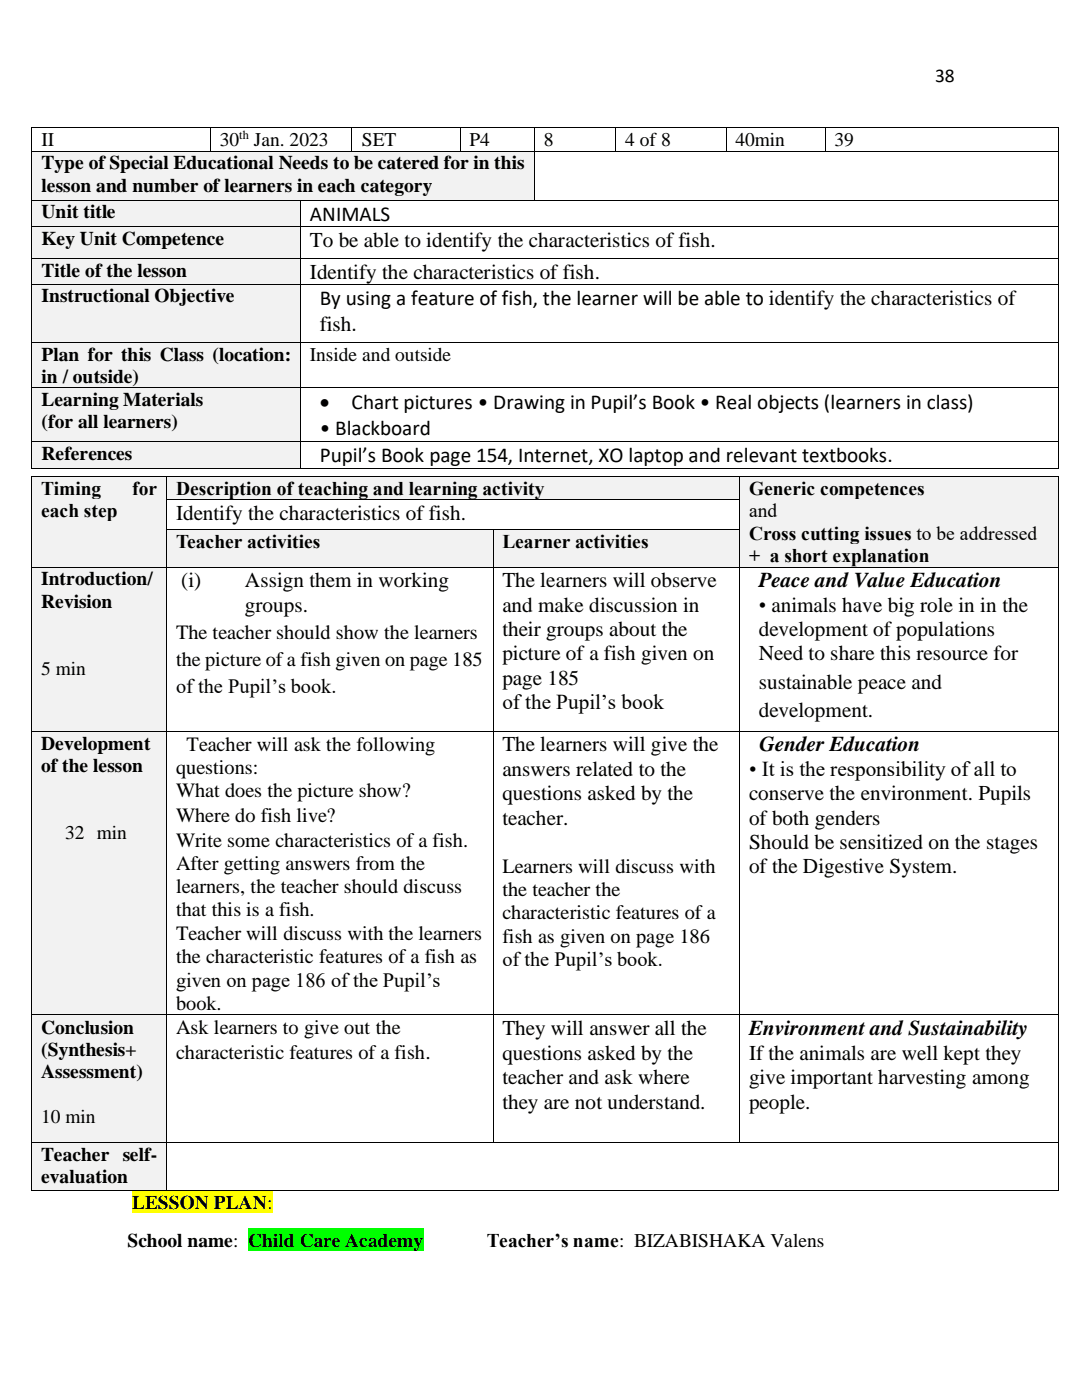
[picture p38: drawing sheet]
<svg xmlns="http://www.w3.org/2000/svg" width="216mm" height="279mm" viewBox="0 0 216 279" stroke-linecap="round" stroke-linejoin="round" font-family="sans-serif">
<defs><g id="words">
<g font-size="4.2">
<text x="61.9" y="44">ANIMALS</text>
<text x="61.9" y="49.3">To be able to identify the characteristics of fish.</text>
<text x="61.9" y="55.7">Identify the characteristics of fish.</text>
<text x="63.8" y="60.8">By using a feature of fish, the learner will be able to identify the characteristics of</text>
<text x="63.8" y="66">fish.</text>
<text x="63.8" y="81.7">•</text>
<text x="70.1" y="81.7">Chart pictures • Drawing in Pupil’s Book • Real objects (learners in class)</text>
<text x="63.8" y="86.9">• Blackboard</text>
<text x="63.8" y="92.3">Pupil’s Book page 154, Internet, XO laptop and relevant textbooks.</text>
<text x="35.1" y="103.8">Identify the characteristics of fish.</text>
<text x="36.2" y="117.2">(i)</text>
<text x="48.9" y="117.2">Assign them in working</text>
<text x="100.2" y="117.2">The learners will observe</text>
<text x="151.4" y="117.2">Peace and Value Education</text>
<text x="48.9" y="122.1">groups.</text>
<text x="100.2" y="122.1">and make discussion in</text>
<text x="151.4" y="122.1">• animals have big role in in the</text>
<text x="100.2" y="127">their groups about the</text>
<text x="100.2" y="131.8">picture of a fish given on</text>
<text x="151.4" y="127">development of populations</text>
<text x="151.4" y="131.8">Need to share this resource for</text>
<text x="100.2" y="136.7">page 185</text>
<text x="151.4" y="137.4">sustainable peace and</text>
<text x="100.2" y="141.6">of the Pupil’s book</text>
<text x="151.4" y="143">development.</text>
<text x="100.2" y="150">The learners will give the</text>
<text x="151.6" y="150">Gender Education</text>
<text x="100.2" y="154.8">answers related to the</text>
<text x="149.5" y="154.8">• It is the responsibility of all to</text>
<text x="100.2" y="159.7">questions asked by the</text>
<text x="149.5" y="159.7">conserve the environment. Pupils</text>
<text x="100.2" y="164.6">teacher.</text>
<text x="149.5" y="164.6">of both genders</text>
<text x="149.5" y="169.5">Should be sensitized on the stages</text>
<text x="149.5" y="174.3">of the Digestive System.</text>
<text x="100.2" y="206.6">They will answer all the</text>
<text x="149.5" y="206.6">Environment and Sustainability</text>
<text x="100.2" y="211.5">questions asked by the</text>
<text x="149.5" y="211.5">If the animals are well kept they</text>
<text x="100.2" y="216.3">teacher and ask where</text>
<text x="100.2" y="221.3">they are not understand.</text>
<text x="149.5" y="216.3">give important harvesting among</text>
<text x="149.5" y="221.3">people.</text>
</g>
<g font-size="4.1">
<text x="35.1" y="127.5">The teacher should show the learners</text>
<text x="35.1" y="132.9">the picture of a fish given on page 185</text>
<text x="35.1" y="138.2">of the Pupil’s book.</text>
<text x="37.2" y="149.8">Teacher will ask the following</text>
<text x="35.1" y="154.5">questions:</text>
<text x="35.1" y="159.2">What does the picture show?</text>
<text x="35.1" y="164">Where do fish live?</text>
<text x="35.1" y="168.9">Write some characteristics of a fish.</text>
<text x="35.1" y="173.6">After getting answers from the</text>
<text x="35.1" y="178.3">learners, the teacher should discuss</text>
<text x="100.2" y="174.1">Learners will discuss with</text>
<text x="100.2" y="178.8">the teacher the</text>
<text x="35.1" y="182.9">that this is a fish.</text>
<text x="100.2" y="183.5">characteristic features of a</text>
<text x="35.1" y="187.6">Teacher will discuss with the learners</text>
<text x="100.2" y="188.2">fish as given on page 186</text>
<text x="35.1" y="192.2">the characteristic features of a fish as</text>
<text x="35.1" y="196.9">given on page 186 of the Pupil’s</text>
<text x="100.2" y="192.9">of the Pupil’s book.</text>
<text x="35.1" y="201.6">book.</text>
<text x="35.1" y="206.4">Ask learners to give out the</text>
<text x="35.1" y="211.3">characteristic features of a fish.</text>
</g>
<g font-size="3.9">
<text x="186.6" y="16.4">38</text>
<text x="8.3" y="29.2">II</text>
<text x="43.9" y="29.2">30</text>
<text x="50.6" y="29.2">Jan. 2023</text>
<text x="72.2" y="29.2">SET</text>
<text x="93.7" y="29.2">P4</text>
<text x="108.5" y="29.2">8</text>
<text x="124.8" y="29.2">4 of 8</text>
<text x="146.7" y="29.2">40min</text>
<text x="166.5" y="29.2">39</text>
<text x="8.3" y="33.8">Type of Special Educational Needs to be catered for in this</text>
<text x="8.3" y="38.3">lesson and number of learners in each category</text>
<text x="8.3" y="43.6">Unit title</text>
<text x="8.3" y="49">Key Unit Competence</text>
<text x="8.3" y="55.3">Title of the lesson</text>
<text x="8.3" y="60.3">Instructional Objective</text>
<text x="8.3" y="72">Plan for this Class (location:</text>
<text x="61.9" y="72">Inside and outside</text>
<text x="8.3" y="76.4">in / outside)</text>
<text x="8.3" y="81.1">Learning Materials</text>
<text x="8.3" y="85.5">(for all learners)</text>
<text x="8.3" y="91.8">References</text>
<text x="8.2" y="98.8">Timing</text>
<text x="26.4" y="98.8">for</text>
<text x="35.1" y="98.8">Description of teaching and learning activity</text>
<text x="149.5" y="98.8">Generic competences</text>
<text x="8.2" y="103.2">each step</text>
<text x="149.5" y="103.2">and</text>
<text x="149.5" y="107.7">Cross cutting issues to be addressed</text>
<text x="35.1" y="109.3">Teacher activities</text>
<text x="100.2" y="109.3">Learner activities</text>
<text x="149.5" y="112.2">+ a short explanation</text>
<text x="8.2" y="116.8">Introduction/</text>
<text x="8.2" y="121.3">Revision</text>
<text x="8.2" y="134.7">5 min</text>
<text x="8.2" y="149.6">Development</text>
<text x="8.2" y="154">of the lesson</text>
<text x="13" y="167.4">32 min</text>
<text x="8.2" y="206.3">Conclusion</text>
<text x="8.2" y="210.7">(Synthesis+</text>
<text x="8.2" y="215.2">Assessment)</text>
<text x="8.2" y="224.1">10 min</text>
<text x="8.2" y="231.7">Teacher self-</text>
<text x="8.2" y="236.1">evaluation</text>
<text x="26.4" y="241.2">LESSON PLAN:</text>
<text x="25.4" y="248.8">School name:</text>
<text x="49.5" y="248.8">Child Care Academy</text>
<text x="97.1" y="248.8">Teacher’s name: BIZABISHAKA Valens</text>
</g>
<text font-size="2.5" x="47.7" y="27.8">th</text>
</g></defs>
<g fill="#000">
<path d="M6.3 25.4h.1v.2h-.1z" fill-rule="evenodd"/>
<path d="M6.3 25.4h.1v.2h-.1z" fill-rule="evenodd"/>
<path d="M41.8 25.4h.2v.2h-.2z" fill-rule="evenodd"/>
<path d="M70.1 25.4h.2v.2h-.2z" fill-rule="evenodd"/>
<path d="M91.8 25.4h.1v.2h-.1z" fill-rule="evenodd"/>
<path d="M106.5 25.4h.2v.2h-.2z" fill-rule="evenodd"/>
<path d="M122.7 25.4h.2v.2h-.2z" fill-rule="evenodd"/>
<path d="M144.8 25.4h.2v.2h-.2z" fill-rule="evenodd"/>
<path d="M164.6 25.4h.1v.2h-.1z" fill-rule="evenodd"/>
<path d="M211.1 25.4h.2v.2h-.2z" fill-rule="evenodd"/>
<path d="M211.1 25.4h.2v.2h-.2z" fill-rule="evenodd"/>
</g>
<g fill="none" stroke="#000" stroke-width=".2">
<path d="M6.3 25.6v4.5M6.4 25.5h35.4M41.9 25.6v4.5M42 25.5h28.1M70.2 25.6v4.5M70.3 25.5h21.5M91.8 25.6v4.5M91.9 25.5h14.6M106.6 25.6v4.5M106.7 25.5h16M122.8 25.6v4.5M122.9 25.5h21.9"/>
<path d="M144.9 25.6v4.5M145 25.5h19.6M164.6 25.6v4.5M164.7 25.5h46.4M211.2 25.6v4.5"/>
</g>
<g fill="#f2f2f2">
<path d="M6.4 30.3h100.1v9.6h-100.1z" fill-rule="evenodd"/>
<path d="M8.3 30.3h96.4v4.4h-96.4z" fill-rule="evenodd"/>
<path d="M8.3 34.7h96.4v4.5h-96.4z" fill-rule="evenodd"/>
</g>
<g fill="#000">
<path d="M6.3 30.1h.1v.2h-.1z" fill-rule="evenodd"/>
<path d="M41.8 30.1h.2v.2h-.2z" fill-rule="evenodd"/>
<path d="M70.1 30.1h.2v.2h-.2z" fill-rule="evenodd"/>
<path d="M91.8 30.1h.1v.2h-.1z" fill-rule="evenodd"/>
<path d="M106.5 30.1h.2v.2h-.2z" fill-rule="evenodd"/>
<path d="M122.7 30.1h.2v.2h-.2z" fill-rule="evenodd"/>
<path d="M144.8 30.1h.2v.2h-.2z" fill-rule="evenodd"/>
<path d="M164.6 30.1h.1v.2h-.1z" fill-rule="evenodd"/>
<path d="M211.1 30.1h.2v.2h-.2z" fill-rule="evenodd"/>
</g>
<path d="M6.3 30.3v9.6M6.4 30.2h35.4M42 30.2h28.1M70.3 30.2h21.5M91.9 30.2h14.6M106.6 30.3v9.6M106.7 30.2h16M122.9 30.2h21.9M145 30.2h19.6M164.7 30.2h46.4M211.2 30.3v9.6" fill="none" stroke="#000" stroke-width=".2"/>
<g fill="#f2f2f2">
<path d="M6.4 40h53.5v5.2h-53.5z" fill-rule="evenodd"/>
<path d="M8.3 40h49.8v4.5h-49.8z" fill-rule="evenodd"/>
</g>
<g fill="#000">
<path d="M6.3 39.9h.1v.2h-.1z" fill-rule="evenodd"/>
<path d="M59.9 39.9h.2v.2h-.2z" fill-rule="evenodd"/>
<path d="M106.5 39.9h.2v.2h-.2z" fill-rule="evenodd"/>
<path d="M211.1 39.9h.2v.2h-.2z" fill-rule="evenodd"/>
</g>
<path d="M6.4 40h53.5M60.1 40h46.4M106.7 40h104.4M6.3 40v5.2M60 40v5.2M211.2 40v5.2" fill="none" stroke="#000" stroke-width=".2"/>
<g fill="#f2f2f2">
<path d="M6.4 45.3h53.5v6.2h-53.5z" fill-rule="evenodd"/>
<path d="M8.3 45.3h49.8v4.5h-49.8z" fill-rule="evenodd"/>
</g>
<g fill="#000">
<path d="M6.3 45.2h.1v.1h-.1z" fill-rule="evenodd"/>
<path d="M59.9 45.2h.2v.1h-.2z" fill-rule="evenodd"/>
<path d="M211.1 45.2h.2v.1h-.2z" fill-rule="evenodd"/>
</g>
<path d="M6.3 45.3v6.2M6.4 45.3h53.5M60 45.3v6.2M60.1 45.3h151M211.2 45.3v6.2" fill="none" stroke="#000" stroke-width=".2"/>
<g fill="#f2f2f2">
<path d="M6.4 51.7h53.5v4.9h-53.5z" fill-rule="evenodd"/>
<path d="M8.3 51.7h49.8v4.5h-49.8z" fill-rule="evenodd"/>
</g>
<g fill="#000">
<path d="M6.3 51.5h.1v.2h-.1z" fill-rule="evenodd"/>
<path d="M59.9 51.5h.2v.2h-.2z" fill-rule="evenodd"/>
<path d="M211.1 51.5h.2v.2h-.2z" fill-rule="evenodd"/>
</g>
<path d="M6.3 51.7v4.9M6.4 51.6h53.5M60 51.7v4.9M60.1 51.6h151M211.2 51.7v4.9" fill="none" stroke="#000" stroke-width=".2"/>
<g fill="#f2f2f2">
<path d="M6.4 56.8h53.5v11.4h-53.5z" fill-rule="evenodd"/>
<path d="M8.3 56.8h49.8v4.4h-49.8z" fill-rule="evenodd"/>
</g>
<g fill="#000">
<path d="M6.3 56.6h.1v.2h-.1z" fill-rule="evenodd"/>
<path d="M59.9 56.6h.2v.2h-.2z" fill-rule="evenodd"/>
<path d="M211.1 56.6h.2v.2h-.2z" fill-rule="evenodd"/>
</g>
<path d="M6.3 56.8v11.4M6.4 56.7h53.5M60 56.8v11.4M60.1 56.7h151M211.2 56.8v11.4" fill="none" stroke="#000" stroke-width=".2"/>
<g fill="#f2f2f2">
<path d="M6.4 68.4h53.5v8.9h-53.5z" fill-rule="evenodd"/>
<path d="M8.3 68.4h49.8v4.5h-49.8z" fill-rule="evenodd"/>
<path d="M8.3 72.9h49.8v4.4h-49.8z" fill-rule="evenodd"/>
</g>
<g fill="#000">
<path d="M6.3 68.2h.1v.2h-.1z" fill-rule="evenodd"/>
<path d="M59.9 68.2h.2v.2h-.2z" fill-rule="evenodd"/>
<path d="M211.1 68.2h.2v.2h-.2z" fill-rule="evenodd"/>
</g>
<path d="M6.3 68.4v8.9M6.4 68.3h53.5M60 68.4v8.9M60.1 68.3h151M211.2 68.4v8.9" fill="none" stroke="#000" stroke-width=".2"/>
<g fill="#f2f2f2">
<path d="M6.4 77.5h53.5v10.5h-53.5z" fill-rule="evenodd"/>
<path d="M8.3 77.5h49.8v4.5h-49.8z" fill-rule="evenodd"/>
<path d="M8.3 82h49.8v4.4h-49.8z" fill-rule="evenodd"/>
</g>
<g fill="#000">
<path d="M6.3 77.3h.1v.2h-.1z" fill-rule="evenodd"/>
<path d="M59.9 77.3h.2v.2h-.2z" fill-rule="evenodd"/>
<path d="M211.1 77.3h.2v.2h-.2z" fill-rule="evenodd"/>
</g>
<path d="M6.3 77.5v10.5M6.4 77.4h53.5M60 77.5v10.5M60.1 77.4h151M211.2 77.5v10.5" fill="none" stroke="#000" stroke-width=".2"/>
<g fill="#f2f2f2">
<path d="M6.4 88.2h53.5v5.2h-53.5z" fill-rule="evenodd"/>
<path d="M8.3 88.2h49.8v4.5h-49.8z" fill-rule="evenodd"/>
</g>
<g fill="#000">
<path d="M6.3 88h.1v.2h-.1z" fill-rule="evenodd"/>
<path d="M6.3 93.4h.1v.2h-.1z" fill-rule="evenodd"/>
<path d="M6.3 93.4h.1v.2h-.1z" fill-rule="evenodd"/>
<path d="M59.9 88h.2v.2h-.2z" fill-rule="evenodd"/>
<path d="M59.9 93.4h.2v.2h-.2z" fill-rule="evenodd"/>
<path d="M211.1 88h.2v.2h-.2z" fill-rule="evenodd"/>
<path d="M211.1 93.4h.2v.2h-.2z" fill-rule="evenodd"/>
<path d="M211.1 93.4h.2v.2h-.2z" fill-rule="evenodd"/>
</g>
<path d="M6.3 88.2v5.2M6.4 88.1h53.5M6.4 93.5h53.5M60 88.2v5.2M60.1 88.1h151M60.1 93.5h151M211.2 88.2v5.2" fill="none" stroke="#000" stroke-width=".2"/>
<path d="M26.4 237.6h28v4.5h-28z" fill-rule="evenodd" fill="#ff0"/>
<path d="M49.5 245.2h35v4.5h-35z" fill-rule="evenodd" fill="#0f0"/>
<g fill="#f2f2f2">
<path d="M6.4 95.2h26.8v17.9h-26.8z" fill-rule="evenodd"/>
<path d="M8.2 95.2h23.1v4.5h-23.1z" fill-rule="evenodd"/>
<path d="M8.2 99.7h23.1v4.4h-23.1z" fill-rule="evenodd"/>
<path d="M8.2 104.1h23.1v4.5h-23.1z" fill-rule="evenodd"/>
<path d="M8.2 108.6h23.1v4.5h-23.1z" fill-rule="evenodd"/>
<path d="M33.4 95.2h114.1v4.5h-114.1z" fill-rule="evenodd"/>
<path d="M35.1 95.2h110.6v4.5h-110.6z" fill-rule="evenodd"/>
<path d="M147.7 95.2h63.3v17.9h-63.3z" fill-rule="evenodd"/>
<path d="M149.5 95.2h59.7v4.5h-59.7z" fill-rule="evenodd"/>
<path d="M149.5 99.7h59.7v4.4h-59.7z" fill-rule="evenodd"/>
<path d="M149.5 104.1h59.7v4.5h-59.7z" fill-rule="evenodd"/>
<path d="M149.5 108.6h59.7v4.5h-59.7z" fill-rule="evenodd"/>
</g>
<g fill="#000">
<path d="M6.3 95h.1v.2h-.1z" fill-rule="evenodd"/>
<path d="M6.3 95h.1v.2h-.1z" fill-rule="evenodd"/>
<path d="M6.3 99.7h.1v.2h-.1z" fill-rule="evenodd"/>
<path d="M33.2 95h.2v.2h-.2z" fill-rule="evenodd"/>
<path d="M33.2 99.7h.2v.2h-.2z" fill-rule="evenodd"/>
<path d="M147.5 95h.2v.2h-.2z" fill-rule="evenodd"/>
<path d="M147.5 99.7h.2v.2h-.2z" fill-rule="evenodd"/>
<path d="M211 95h.2v.2h-.2z" fill-rule="evenodd"/>
<path d="M211 95h.2v.2h-.2z" fill-rule="evenodd"/>
<path d="M211 99.7h.2v.2h-.2z" fill-rule="evenodd"/>
</g>
<path d="M6.3 95.2v4.5M6.3 99.9v5.6M6.4 95.1h26.8M33.3 95.2v4.5M33.3 99.9v5.6M33.4 95.1h114.1M33.4 99.8h114.1M147.6 95.2v4.5M147.6 99.9v5.6M147.7 95.1h63.3M211.1 95.2v4.5M211.1 99.9v5.6" fill="none" stroke="#000" stroke-width=".2"/>
<g fill="#f2f2f2">
<path d="M33.4 105.7h64.9v7.4h-64.9z" fill-rule="evenodd"/>
<path d="M35.1 105.7h61.3v4.5h-61.3z" fill-rule="evenodd"/>
<path d="M98.5 105.7h49v7.4h-49z" fill-rule="evenodd"/>
<path d="M100.2 105.7h45.5v4.5h-45.5z" fill-rule="evenodd"/>
</g>
<g fill="#000">
<path d="M6.3 105.5h.1v.2h-.1z" fill-rule="evenodd"/>
<path d="M33.2 105.5h.2v.2h-.2z" fill-rule="evenodd"/>
<path d="M98.3 105.5h.2v.2h-.2z" fill-rule="evenodd"/>
<path d="M147.5 105.5h.2v.2h-.2z" fill-rule="evenodd"/>
<path d="M211 105.5h.2v.2h-.2z" fill-rule="evenodd"/>
</g>
<path d="M6.3 105.7v7.4M33.3 105.7v7.4M33.4 105.6h64.9M98.4 105.7v7.4M98.5 105.6h49M147.6 105.7v7.4M211.1 105.7v7.4" fill="none" stroke="#000" stroke-width=".2"/>
<g fill="#f2f2f2">
<path d="M6.4 113.3h26.8v32.5h-26.8z" fill-rule="evenodd"/>
<path d="M8.2 113.3h23.1v4.4h-23.1z" fill-rule="evenodd"/>
<path d="M8.2 117.7h23.1v4.5h-23.1z" fill-rule="evenodd"/>
<path d="M8.2 122.2h23.1v4.4h-23.1z" fill-rule="evenodd"/>
<path d="M8.2 126.6h23.1v4.5h-23.1z" fill-rule="evenodd"/>
<path d="M8.2 131.1h23.1v4.5h-23.1z" fill-rule="evenodd"/>
</g>
<g fill="#000">
<path d="M6.3 113.1h.1v.2h-.1z" fill-rule="evenodd"/>
<path d="M33.2 113.1h.2v.2h-.2z" fill-rule="evenodd"/>
<path d="M98.3 113.1h.2v.2h-.2z" fill-rule="evenodd"/>
<path d="M147.5 113.1h.2v.2h-.2z" fill-rule="evenodd"/>
<path d="M211 113.1h.2v.2h-.2z" fill-rule="evenodd"/>
</g>
<path d="M6.3 113.3v32.5M6.4 113.2h26.8M33.3 113.3v32.5M33.4 113.2h64.9M98.4 113.3v32.5M98.5 113.2h49M147.6 113.3v32.5M147.7 113.2h63.3M211.1 113.3v32.5" fill="none" stroke="#000" stroke-width=".2"/>
<g fill="#f2f2f2">
<path d="M6.4 146h26.8v56.5h-26.8z" fill-rule="evenodd"/>
<path d="M8.2 146h23.1v4.5h-23.1z" fill-rule="evenodd"/>
<path d="M8.2 150.5h23.1v4.4h-23.1z" fill-rule="evenodd"/>
<path d="M8.2 154.9h23.1v4.5h-23.1z" fill-rule="evenodd"/>
<path d="M8.2 159.4h23.1v4.4h-23.1z" fill-rule="evenodd"/>
<path d="M8.2 163.8h23.1v4.5h-23.1z" fill-rule="evenodd"/>
</g>
<g fill="#000">
<path d="M6.3 145.8h.1v.2h-.1z" fill-rule="evenodd"/>
<path d="M33.2 145.8h.2v.2h-.2z" fill-rule="evenodd"/>
<path d="M98.3 145.8h.2v.2h-.2z" fill-rule="evenodd"/>
<path d="M147.5 145.8h.2v.2h-.2z" fill-rule="evenodd"/>
<path d="M211 145.8h.2v.2h-.2z" fill-rule="evenodd"/>
</g>
<path d="M6.3 146v56.5M6.4 145.9h26.8M33.3 146v56.5M33.4 145.9h64.9M98.4 146v56.5M98.5 145.9h49M147.6 146v56.5M147.7 145.9h63.3M211.1 146v56.5" fill="none" stroke="#000" stroke-width=".2"/>
<g fill="#f2f2f2">
<path d="M6.4 202.6h26.8v25.3h-26.8z" fill-rule="evenodd"/>
<path d="M8.2 202.6h23.1v4.5h-23.1z" fill-rule="evenodd"/>
<path d="M8.2 207.1h23.1v4.5h-23.1z" fill-rule="evenodd"/>
<path d="M8.2 211.6h23.1v4.5h-23.1z" fill-rule="evenodd"/>
<path d="M8.2 216.1h23.1v4.4h-23.1z" fill-rule="evenodd"/>
<path d="M8.2 220.5h23.1v4.5h-23.1z" fill-rule="evenodd"/>
</g>
<g fill="#000">
<path d="M6.3 202.5h.1v.1h-.1z" fill-rule="evenodd"/>
<path d="M33.2 202.5h.2v.1h-.2z" fill-rule="evenodd"/>
<path d="M98.3 202.5h.2v.1h-.2z" fill-rule="evenodd"/>
<path d="M147.5 202.5h.2v.1h-.2z" fill-rule="evenodd"/>
<path d="M211 202.5h.2v.1h-.2z" fill-rule="evenodd"/>
</g>
<path d="M6.3 202.6v25.3M6.4 202.6h26.8M33.3 202.6v25.3M33.4 202.6h64.9M98.4 202.6v25.3M98.5 202.6h49M147.6 202.6v25.3M147.7 202.6h63.3M211.1 202.6v25.3" fill="none" stroke="#000" stroke-width=".2"/>
<g fill="#f2f2f2">
<path d="M6.4 228.1h26.8v9.3h-26.8z" fill-rule="evenodd"/>
<path d="M8.2 228.1h23.1v4.5h-23.1z" fill-rule="evenodd"/>
<path d="M8.2 232.6h23.1v4.4h-23.1z" fill-rule="evenodd"/>
</g>
<g fill="#000">
<path d="M6.3 227.9h.1v.2h-.1z" fill-rule="evenodd"/>
<path d="M6.3 237.4h.1v.2h-.1z" fill-rule="evenodd"/>
<path d="M6.3 237.4h.1v.2h-.1z" fill-rule="evenodd"/>
<path d="M33.2 227.9h.2v.2h-.2z" fill-rule="evenodd"/>
<path d="M33.2 237.4h.2v.2h-.2z" fill-rule="evenodd"/>
<path d="M98.3 227.9h.2v.2h-.2z" fill-rule="evenodd"/>
<path d="M147.5 227.9h.2v.2h-.2z" fill-rule="evenodd"/>
<path d="M211 227.9h.2v.2h-.2z" fill-rule="evenodd"/>
<path d="M211 237.4h.2v.2h-.2z" fill-rule="evenodd"/>
<path d="M211 237.4h.2v.2h-.2z" fill-rule="evenodd"/>
</g>
<path d="M6.3 228.1v9.3M6.4 228h26.8M6.4 237.5h26.8M33.3 228.1v9.3M33.4 228h64.9M33.4 237.5h177.6M98.5 228h49M147.7 228h63.3M211.1 228.1v9.3" fill="none" stroke="#000" stroke-width=".2"/>
<use href="#words"/>
</svg>
